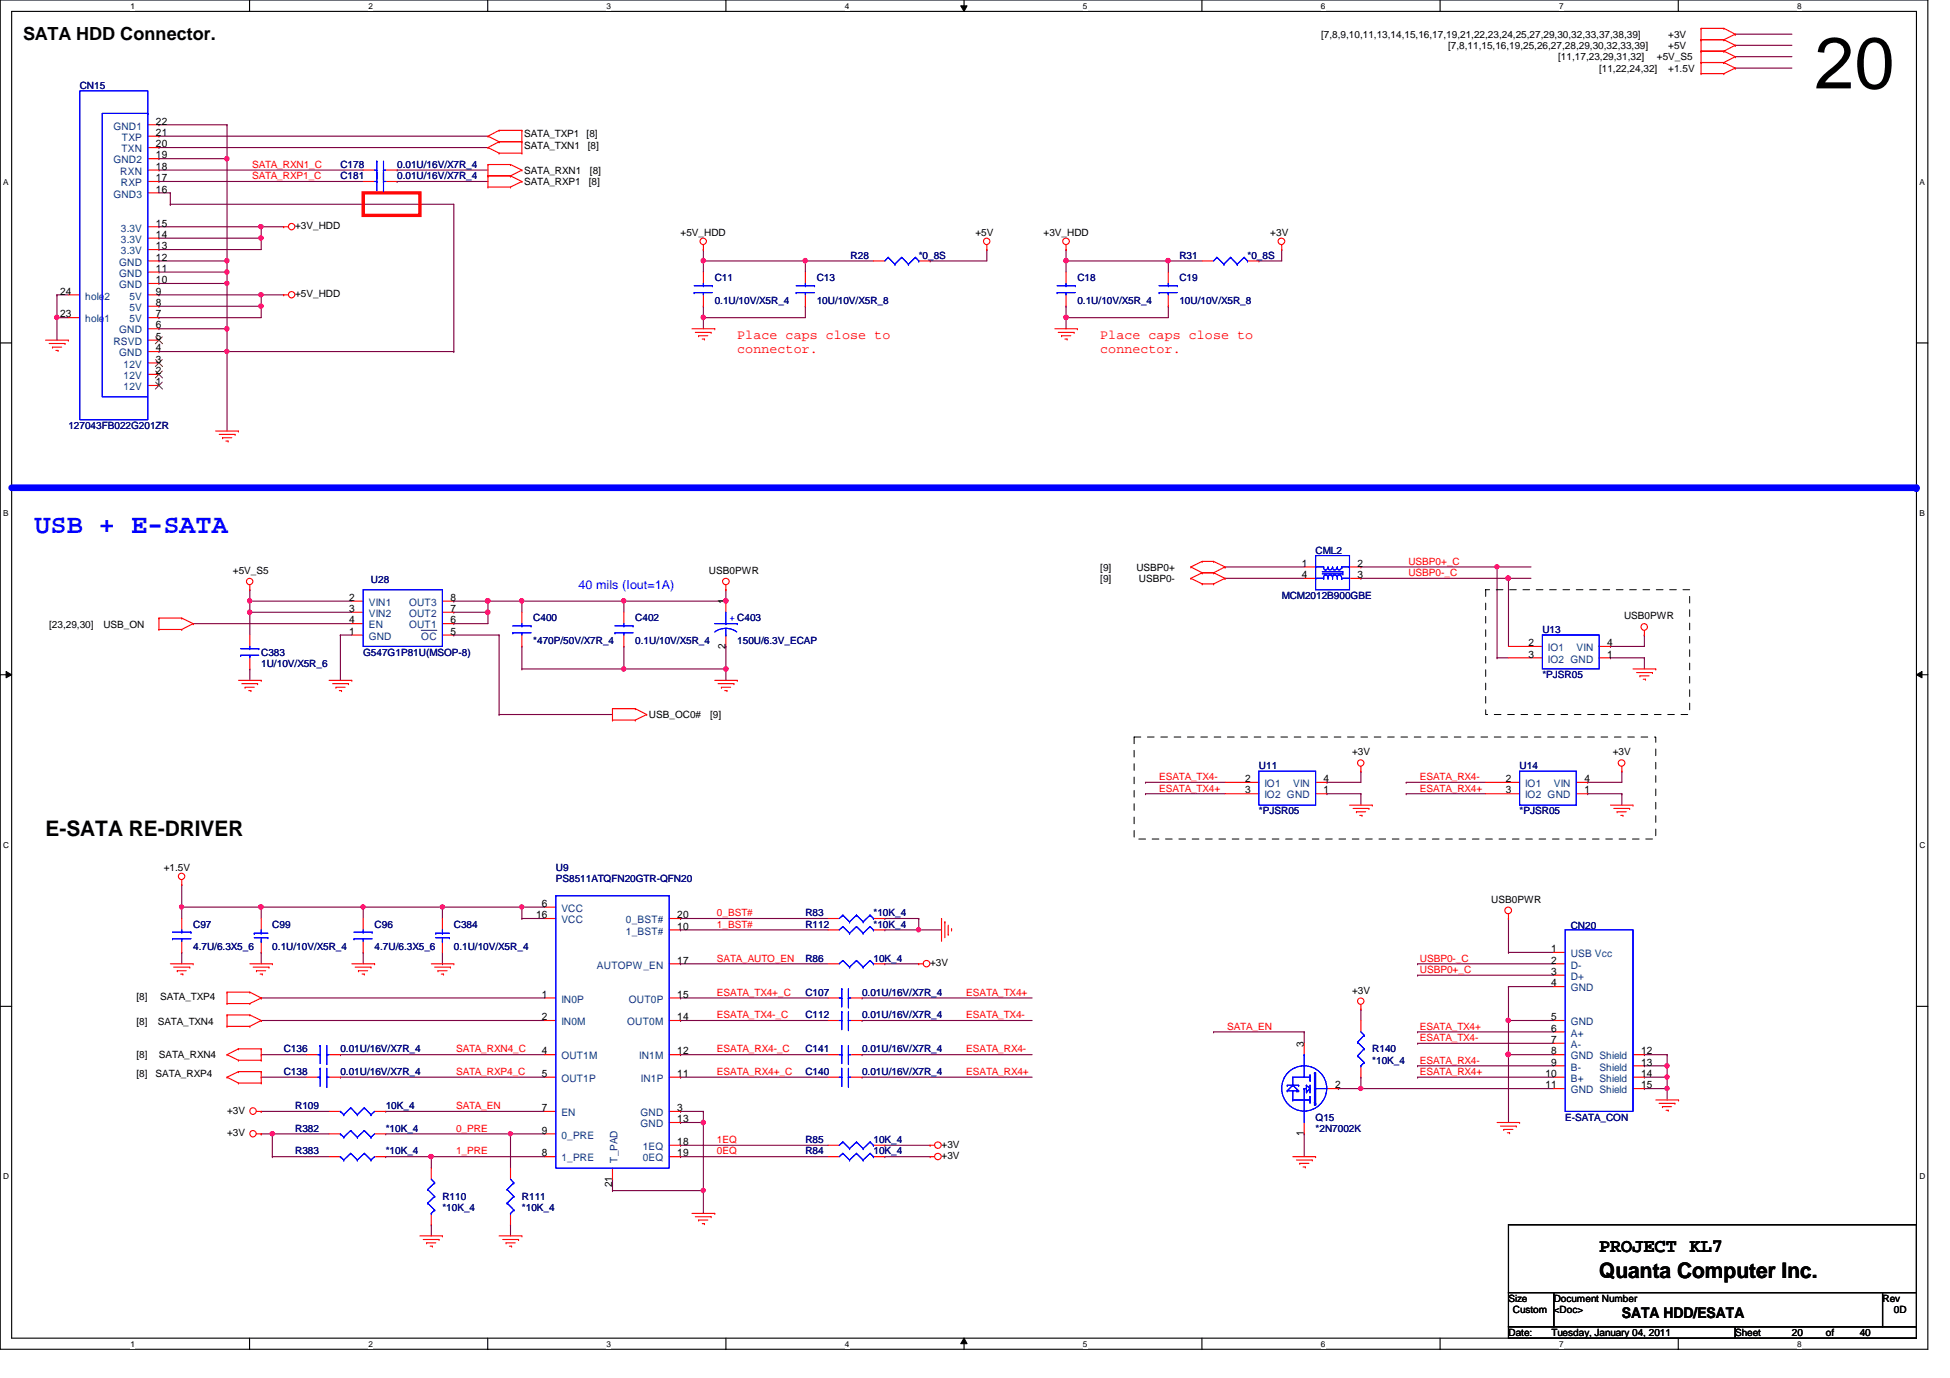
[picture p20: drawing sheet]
<svg xmlns="http://www.w3.org/2000/svg" width="297mm" height="210mm" viewBox="0 0 297 210" stroke-linecap="round" stroke-linejoin="round" font-family="sans-serif">
<defs><g id="words">
<text font-size="11" x="276.4" y="13.5">20</text>
<text font-size="4.1" fill="#00f" x="5.2" y="81.2">USB + E-SATA</text>
<g font-size="3.3">
<text x="6.9" y="127.4">E-SATA RE-DRIVER</text>
<text x="243.6" y="194.7">Quanta Computer Inc.</text>
</g>
<text font-size="2.9" x="243.6" y="190.7">PROJECT KL7</text>
<text font-size="2.8" x="3.5" y="6.1">SATA HDD Connector.</text>
<text font-size="2.2" x="247.1" y="200.7">SATA HDD/ESATA</text>
<g font-size="2" fill="#f00">
<text x="112.3" y="51.6">Place caps close to</text>
<text x="112.3" y="53.8">connector.</text>
<text x="167.6" y="51.6">Place caps close to</text>
<text x="167.6" y="53.8">connector.</text>
</g>
<text font-size="1.9" fill="#00f" x="88.1" y="89.8">40 mils (Iout=1A)</text>
<g font-size="1.6" fill="#004080">
<text x="17.3" y="19.7">GND1</text>
<text x="18.5" y="23.2">TXN</text>
<text x="18.6" y="21.5">TXP</text>
<text x="17.3" y="24.9">GND2</text>
<text x="18.3" y="26.6">RXN</text>
<text x="18.4" y="28.4">RXP</text>
<text x="17.3" y="30.1">GND3</text>
<text x="18.4" y="35.3">3.3V</text>
<text x="18.2" y="40.5">GND</text>
<text x="18.4" y="38.7">3.3V</text>
<text x="18.4" y="37">3.3V</text>
<text x="13" y="45.6">hole2</text>
<text x="18.2" y="42.2">GND</text>
<text x="18.2" y="43.9">GND</text>
<text x="19.7" y="45.6">5V</text>
<text x="19.7" y="47.4">5V</text>
<text x="13" y="49.1">hole1</text>
<text x="17.3" y="52.5">RSVD</text>
<text x="18.2" y="50.8">GND</text>
<text x="19.7" y="49.1">5V</text>
<text x="18.2" y="54.3">GND</text>
<text x="18.8" y="59.4">12V</text>
<text x="18.8" y="56">12V</text>
<text x="18.8" y="57.7">12V</text>
<text x="56.2" y="95.7">EN</text>
<text x="56.2" y="92.3">VIN1</text>
<text x="56.2" y="94">VIN2</text>
<text x="62.3" y="95.7">OUT1</text>
<text x="62.3" y="92.3">OUT3</text>
<text x="62.3" y="94">OUT2</text>
<text x="56.2" y="97.5">GND</text>
<text x="64.2" y="97.5">OC</text>
<text x="235.8" y="99.2">IO1</text>
<text x="235.8" y="100.9">IO2 GND</text>
<text x="240.2" y="99.2">VIN</text>
<text x="192.6" y="119.9">IO1</text>
<text x="197" y="119.9">VIN</text>
<text x="232.3" y="119.9">IO1</text>
<text x="236.7" y="119.9">VIN</text>
<text x="192.6" y="121.6">IO2 GND</text>
<text x="232.3" y="121.6">IO2 GND</text>
<text x="85.5" y="138.9">VCC</text>
<text x="85.5" y="140.6">VCC</text>
<text x="95.3" y="142.4">1_BST#</text>
<text x="95.3" y="140.6">0_BST#</text>
<text x="90.9" y="147.5">AUTOPW_EN</text>
<text x="239.3" y="149.3">D+</text>
<text x="239.3" y="145.8">USB Vcc</text>
<text x="239.3" y="147.5">D-</text>
<text x="85.5" y="152.7">IN0P</text>
<text x="95.8" y="152.7">OUT0P</text>
<text x="239.3" y="151">GND</text>
<text x="85.5" y="156.2">IN0M</text>
<text x="85.5" y="161.4">OUT1M</text>
<text x="95.5" y="156.2">OUT0M</text>
<text x="97.4" y="161.4">IN1M</text>
<text x="239.3" y="159.6">A-</text>
<text x="239.3" y="156.2">GND</text>
<text x="239.3" y="161.4">GND Shield</text>
<text x="239.3" y="157.9">A+</text>
<text x="85.5" y="164.8">OUT1P</text>
<text x="97.6" y="164.8">IN1P</text>
<text x="239.3" y="166.5">GND Shield</text>
<text x="239.3" y="163.1">B-</text>
<text x="239.3" y="164.8">B+</text>
<text x="243.6" y="163.1">Shield</text>
<text x="243.6" y="164.8">Shield</text>
<text x="85.5" y="173.4">0_PRE</text>
<text x="85.5" y="170">EN</text>
<text x="97.6" y="170">GND</text>
<text x="97.6" y="171.7">GND</text>
<text x="85.5" y="176.9">1_PRE</text>
<text x="94.1" y="177.1" transform="rotate(-90 94.1 177.1)">T_PAD</text>
<text x="97.9" y="175.2">1EQ</text>
<text x="97.9" y="176.9">0EQ</text>
</g>
<g font-size="1.6">
<text x="23.7" y="20.7">21</text>
<text x="23.7" y="22.4">20</text>
<text x="23.7" y="19">22</text>
<text x="23.7" y="27.6">17</text>
<text x="23.7" y="24.1">19</text>
<text x="23.7" y="29.3">16</text>
<text x="23.7" y="25.9">18</text>
<text x="23.7" y="34.5">15</text>
<text x="23.7" y="41.4">11</text>
<text x="23.7" y="38">13</text>
<text x="23.7" y="39.7">12</text>
<text x="23.7" y="36.2">14</text>
<text x="9.1" y="44.9">24</text>
<text x="23.7" y="44.9">9</text>
<text x="23.7" y="46.6">8</text>
<text x="23.7" y="43.1">10</text>
<text x="9.1" y="48.3">23</text>
<text x="23.7" y="51.8">5</text>
<text x="23.7" y="48.3">7</text>
<text x="23.7" y="53.5">4</text>
<text x="23.7" y="50">6</text>
<text x="23.7" y="58.7">1</text>
<text x="23.7" y="55.2">3</text>
<text x="23.7" y="57">2</text>
<text x="198.3" y="86.3">1</text>
<text x="198.3" y="88.1">4</text>
<text x="206.8" y="88.1">3</text>
<text x="206.8" y="86.3">2</text>
<text x="53.2" y="95">4</text>
<text x="53.2" y="91.5">2</text>
<text x="53.2" y="93.2">3</text>
<text x="68.6" y="95">6</text>
<text x="68.6" y="91.5">8</text>
<text x="68.6" y="93.2">7</text>
<text x="110.5" y="92" transform="rotate(-90 110.5 92)">1</text>
<text x="53.2" y="96.7">1</text>
<text x="68.6" y="96.7">5</text>
<text x="110.5" y="98.8" transform="rotate(-90 110.5 98.8)">2</text>
<text x="232.8" y="98.4">2</text>
<text x="232.8" y="100.2">3</text>
<text x="244.8" y="98.4">4</text>
<text x="244.8" y="100.2">1</text>
<text x="189.7" y="119.1">2</text>
<text x="201.6" y="119.1">4</text>
<text x="229.4" y="119.1">2</text>
<text x="241.3" y="119.1">4</text>
<text x="189.7" y="120.9">3</text>
<text x="201.6" y="120.9">1</text>
<text x="229.4" y="120.9">3</text>
<text x="241.3" y="120.9">1</text>
<text x="81.7" y="139.9">16</text>
<text x="82.5" y="138.1">6</text>
<text x="103.2" y="141.6">10</text>
<text x="103.2" y="139.9">20</text>
<text x="103.2" y="146.8">17</text>
<text x="236.3" y="148.5">3</text>
<text x="236.3" y="145">1</text>
<text x="236.3" y="146.8">2</text>
<text x="82.5" y="155.4">2</text>
<text x="82.5" y="152">1</text>
<text x="103.2" y="155.4">14</text>
<text x="103.2" y="152">15</text>
<text x="236.3" y="155.4">5</text>
<text x="236.3" y="150.2">4</text>
<text x="82.5" y="160.6">4</text>
<text x="103.2" y="160.6">12</text>
<text x="198.6" y="159.4" transform="rotate(-90 198.6 159.4)">3</text>
<text x="236.3" y="158.9">7</text>
<text x="236.3" y="160.6">8</text>
<text x="236.3" y="157.1">6</text>
<text x="250" y="160.6">12</text>
<text x="82.5" y="164">5</text>
<text x="103.2" y="164">11</text>
<text x="203.4" y="165.8">2</text>
<text x="235.4" y="165.8">11</text>
<text x="235.4" y="164">10</text>
<text x="236.3" y="162.3">9</text>
<text x="250" y="162.3">13</text>
<text x="250" y="164">14</text>
<text x="250" y="165.8">15</text>
<text x="82.5" y="172.7">9</text>
<text x="82.5" y="169.2">7</text>
<text x="103.2" y="169.2">3</text>
<text x="103.2" y="170.9">13</text>
<text x="198.6" y="173.1" transform="rotate(-90 198.6 173.1)">1</text>
<text x="82.5" y="176.1">8</text>
<text x="103.2" y="174.4">18</text>
<text x="103.2" y="176.1">19</text>
<text x="93.3" y="180.8" transform="rotate(-90 93.3 180.8)">21</text>
</g>
<g font-size="1.5">
<text x="201.2" y="5.7">[7,8,9,10,11,13,14,15,16,17,19,21,22,23,24,25,27,29,30,32,33,37,38,39]</text>
<text x="254.1" y="5.7">+3V</text>
<text x="220.6" y="7.5">[7,8,11,15,16,19,25,26,27,28,29,30,32,33,39]</text>
<text x="237.4" y="9.2">[11,17,23,29,31,32]</text>
<text x="243.6" y="10.9">[11,22,24,32]</text>
<text x="252.4" y="9.2">+5V_S5</text>
<text x="254.1" y="7.5">+5V</text>
<text x="254.1" y="10.9">+1.5V</text>
<text x="79.8" y="22.6">SATA_TXN1</text>
<text x="79.8" y="20.9">SATA_TXP1</text>
<text x="89.4" y="20.9">[8]</text>
<text x="89.5" y="22.6">[8]</text>
<text x="79.8" y="26.5">SATA_RXN1</text>
<text x="79.8" y="28.2">SATA_RXP1</text>
<text x="89.7" y="28.2">[8]</text>
<text x="89.9" y="26.5">[8]</text>
<text x="45" y="34.9">+3V_HDD</text>
<text x="103.7" y="35.9">+5V_HDD</text>
<text x="148.6" y="35.9">+5V</text>
<text x="159" y="35.9">+3V_HDD</text>
<text x="193.5" y="35.9">+3V</text>
<text x="45" y="45.3">+5V_HDD</text>
<text x="35.5" y="87.4">+5V_S5</text>
<text x="108" y="87.4">USB0PWR</text>
<text x="167.6" y="86.9">[9]</text>
<text x="167.6" y="88.6">[9]</text>
<text x="173.1" y="86.9">USBP0+</text>
<text x="173.5" y="88.6">USBP0-</text>
<text x="7.5" y="95.7">[23,29,30]</text>
<text x="15.7" y="95.7">USB_ON</text>
<text x="247.4" y="94.3">USB0PWR</text>
<text x="98.8" y="109.3">USB_OC0#</text>
<text x="108.2" y="109.3">[9]</text>
<text x="205.9" y="115.1">+3V</text>
<text x="245.7" y="115.1">+3V</text>
<text x="24.9" y="132.7">+1.5V</text>
<text x="227.2" y="137.5">USB0PWR</text>
<text x="141.7" y="147.2">+3V</text>
<text x="20.8" y="152.4">[8]</text>
<text x="24.4" y="152.4">SATA_TXP4</text>
<text x="205.9" y="151.3">+3V</text>
<text x="20.8" y="156.2">[8]</text>
<text x="20.8" y="161.2">[8]</text>
<text x="24" y="156.2">SATA_TXN4</text>
<text x="24.2" y="161.2">SATA_RXN4</text>
<text x="20.8" y="164.1">[8]</text>
<text x="23.7" y="164.1">SATA_RXP4</text>
<text x="34.6" y="173.1">+3V</text>
<text x="34.6" y="169.6">+3V</text>
<text x="143.4" y="176.5">+3V</text>
<text x="143.4" y="174.8">+3V</text>
<text x="229.8" y="198.3">Size</text>
<text x="229.8" y="203.5">Date:</text>
<text x="230.5" y="200">Custom</text>
<text x="236.3" y="203.5">Tuesday, January 04, 2011</text>
<text x="236.7" y="200">&lt;Doc&gt;</text>
<text x="236.7" y="198.3">Document Number</text>
<text x="264.3" y="203.5">Sheet</text>
<text x="273" y="203.5">20</text>
<text x="278.1" y="203.5">of</text>
<text x="283.3" y="203.5">40</text>
<text x="286.8" y="198.3">Rev</text>
<text x="288.5" y="200">0D</text>
</g>
<g font-size="1.5" fill="#000080">
<text x="12.1" y="13.5">CN15</text>
<text x="51.9" y="27.3">C181</text>
<text x="51.9" y="25.6">C178</text>
<text x="60.5" y="27.3">0.01U/16V/X7R_4</text>
<text x="60.5" y="25.6">0.01U/16V/X7R_4</text>
<text x="129.6" y="39.4">R28</text>
<text x="140" y="39.4">*0_8S</text>
<text x="179.7" y="39.4">R31</text>
<text x="190" y="39.4">*0_8S</text>
<text x="108.9" y="42.8">C11</text>
<text x="108.9" y="46.3">0.1U/10V/X5R_4</text>
<text x="124.4" y="42.8">C13</text>
<text x="124.4" y="46.3">10U/10V/X5R_8</text>
<text x="164.1" y="42.8">C18</text>
<text x="164.1" y="46.3">0.1U/10V/X5R_4</text>
<text x="179.7" y="42.8">C19</text>
<text x="179.7" y="46.3">10U/10V/X5R_8</text>
<text x="10.4" y="65.3">127043FB022G201ZR</text>
<text x="56.5" y="88.8">U28</text>
<text x="200.4" y="84.3">CML2</text>
<text x="81.2" y="94.7">C400</text>
<text x="96.8" y="94.7">C402</text>
<text x="195.2" y="91.2">MCM2012B900GBE</text>
<text x="39.8" y="99.9">C383</text>
<text x="39.8" y="101.6">1U/10V/X5R_6</text>
<text x="55.3" y="99.9">G547G1P81U(MSOP-8)</text>
<text x="81.2" y="98.1">*470P/50V/X7R_4</text>
<text x="96.8" y="98.1">0.1U/10V/X5R_4</text>
<text x="112.3" y="98.1">150U/6.3V_ECAP</text>
<text x="234.9" y="96.4">U13</text>
<text x="234.9" y="103.3">*PJSR05</text>
<text x="191.8" y="117.1">U11</text>
<text x="231.5" y="117.1">U14</text>
<text x="191.8" y="124">*PJSR05</text>
<text x="231.5" y="124">*PJSR05</text>
<text x="84.7" y="132.7">U9</text>
<text x="84.7" y="134.4">PS8511ATQFN20GTR-QFN20</text>
<text x="29.4" y="141.3">C97</text>
<text x="41.5" y="141.3">C99</text>
<text x="57.1" y="141.3">C96</text>
<text x="69.1" y="141.3">C384</text>
<text x="122.7" y="139.6">R83</text>
<text x="122.7" y="141.3">R112</text>
<text x="133.1" y="141.3">*10K_4</text>
<text x="133.1" y="139.6">*10K_4</text>
<text x="239.3" y="141.5">CN20</text>
<text x="29.4" y="144.8">4.7U/6.3X5_6</text>
<text x="41.5" y="144.8">0.1U/10V/X5R_4</text>
<text x="57.1" y="144.8">4.7U/6.3X5_6</text>
<text x="69.1" y="144.8">0.1U/10V/X5R_4</text>
<text x="122.7" y="146.5">R86</text>
<text x="133.1" y="146.5">10K_4</text>
<text x="122.7" y="155.1">C112</text>
<text x="122.7" y="151.7">C107</text>
<text x="131.3" y="155.1">0.01U/16V/X7R_4</text>
<text x="131.3" y="151.7">0.01U/16V/X7R_4</text>
<text x="43.2" y="160.3">C136</text>
<text x="51.9" y="160.3">0.01U/16V/X7R_4</text>
<text x="122.7" y="160.3">C141</text>
<text x="131.3" y="160.3">0.01U/16V/X7R_4</text>
<text x="209" y="160.3">R140</text>
<text x="43.2" y="163.7">C138</text>
<text x="51.9" y="163.7">0.01U/16V/X7R_4</text>
<text x="122.7" y="163.7">C140</text>
<text x="131.3" y="163.7">0.01U/16V/X7R_4</text>
<text x="209" y="162.1">*10K_4</text>
<text x="45" y="172.4">R382</text>
<text x="45" y="169">R109</text>
<text x="58.8" y="172.4">*10K_4</text>
<text x="58.8" y="169">10K_4</text>
<text x="200.4" y="170.7">Q15</text>
<text x="200.4" y="172.4">*2N7002K</text>
<text x="238.4" y="170.7">E-SATA_CON</text>
<text x="45" y="175.9">R383</text>
<text x="58.8" y="175.9">*10K_4</text>
<text x="122.7" y="175.9">R84</text>
<text x="122.7" y="174.1">R85</text>
<text x="133.1" y="175.9">10K_4</text>
<text x="133.1" y="174.1">10K_4</text>
<text x="67.4" y="182.8">R110</text>
<text x="67.4" y="184.5">*10K_4</text>
<text x="79.5" y="182.8">R111</text>
<text x="79.5" y="184.5">*10K_4</text>
</g>
<g font-size="1.5" fill="#f00">
<text x="38.4" y="27.3">SATA_RXP1_C</text>
<text x="38.4" y="25.6">SATA_RXN1_C</text>
<text x="214.5" y="87.8">USBP0-_C</text>
<text x="214.5" y="86">USBP0+_C</text>
<text x="176.6" y="118.8">ESATA_TX4-</text>
<text x="216.3" y="118.8">ESATA_RX4-</text>
<text x="176.6" y="120.6">ESATA_TX4+</text>
<text x="216.3" y="120.6">ESATA_RX4+</text>
<text x="109.2" y="141.3">1_BST#</text>
<text x="109.2" y="139.6">0_BST#</text>
<text x="109.2" y="146.5">SATA_AUTO_EN</text>
<text x="216.3" y="146.5">USBP0-_C</text>
<text x="216.3" y="148.2">USBP0+_C</text>
<text x="109.2" y="151.7">ESATA_TX4+_C</text>
<text x="109.2" y="155.1">ESATA_TX4-_C</text>
<text x="147.2" y="151.7">ESATA_TX4+</text>
<text x="147.2" y="155.1">ESATA_TX4-</text>
<text x="69.5" y="160.3">SATA_RXN4_C</text>
<text x="109.2" y="160.3">ESATA_RX4-_C</text>
<text x="147.2" y="160.3">ESATA_RX4-</text>
<text x="186.9" y="156.8">SATA_EN</text>
<text x="216.3" y="158.6">ESATA_TX4-</text>
<text x="216.3" y="156.8">ESATA_TX4+</text>
<text x="69.5" y="163.7">SATA_RXP4_C</text>
<text x="109.2" y="163.7">ESATA_RX4+_C</text>
<text x="147.2" y="163.7">ESATA_RX4+</text>
<text x="216.3" y="162">ESATA_RX4-</text>
<text x="216.3" y="163.7">ESATA_RX4+</text>
<text x="69.5" y="172.4">0_PRE</text>
<text x="69.5" y="169">SATA_EN</text>
<text x="69.5" y="175.9">1_PRE</text>
<text x="109.2" y="175.9">0EQ</text>
<text x="109.2" y="174.1">1EQ</text>
</g>
<text font-size="1.5" fill="#00f" x="111.1" y="94.7">+ C403</text>
<g font-size="1.3">
<text x="19.9" y="1.4">1</text>
<text x="56.1" y="1.4">2</text>
<text x="92.4" y="1.4">3</text>
<text x="128.7" y="1.4">4</text>
<text x="165" y="1.4">5</text>
<text x="201.2" y="1.4">6</text>
<text x="237.5" y="1.4">7</text>
<text x="273.8" y="1.4">8</text>
<text x=".5" y="28.1">A</text>
<text x="292.4" y="28.1">A</text>
<text x=".5" y="78.6">B</text>
<text x="292.4" y="78.6">B</text>
<text x=".5" y="129.2">C</text>
<text x="292.4" y="129.2">C</text>
<text x=".5" y="179.7">D</text>
<text x="292.4" y="179.7">D</text>
<text x="19.9" y="205.2">1</text>
<text x="56.1" y="205.2">2</text>
<text x="92.4" y="205.2">3</text>
<text x="128.7" y="205.2">4</text>
<text x="165" y="205.2">5</text>
<text x="201.2" y="205.2">6</text>
<text x="237.5" y="205.2">7</text>
<text x="273.8" y="205.2">8</text>
</g>
</g></defs>
<path d="M0 0h293.7v205.5h-293.7zM1.8 1.7h290.1v202.1h-290.1z" fill="none" stroke="#000" stroke-width=".17"/>
<g fill="#fff">
<path d="M19.9 .2h.7v1.4h-.7z"/>
<path d="M19.9 204h.7v1.4h-.7z"/>
</g>
<path d="M38 0v1.7M38 203.8v1.8" fill="none" stroke="#000" stroke-width=".17"/>
<g fill="#fff">
<path d="M56.1 .2h.7v1.4h-.7z"/>
<path d="M56.1 204h.7v1.4h-.7z"/>
</g>
<path d="M74.3 0v1.7M74.3 203.8v1.8" fill="none" stroke="#000" stroke-width=".17"/>
<g fill="#fff">
<path d="M92.4 .2h.7v1.4h-.7z"/>
<path d="M92.4 204h.7v1.4h-.7z"/>
</g>
<path d="M110.6 0v1.7M110.6 203.8v1.8" fill="none" stroke="#000" stroke-width=".17"/>
<g fill="#fff">
<path d="M128.7 .2h.7v1.4h-.7z"/>
<path d="M128.7 204h.7v1.4h-.7z"/>
</g>
<path d="M146.9 0v1.7M146.9 203.8v1.8" fill="none" stroke="#000" stroke-width=".17"/>
<path d="M146.3 .9h1l-.4 .8zM146.9 203.8l.4 .9h-1z" fill="#000"/>
<path d="M146.3 .9h1l-.4 .8zM146.9 203.8l.4 .9h-1z" fill="none" stroke="#000" stroke-width=".15"/>
<g fill="#fff">
<path d="M165 .2h.6v1.4h-.6z"/>
<path d="M165 204h.6v1.4h-.6z"/>
</g>
<path d="M183.1 0v1.7M183.1 203.8v1.8" fill="none" stroke="#000" stroke-width=".17"/>
<g fill="#fff">
<path d="M201.2 .2h.7v1.4h-.7z"/>
<path d="M201.2 204h.7v1.4h-.7z"/>
</g>
<path d="M219.4 0v1.7M219.4 203.8v1.8" fill="none" stroke="#000" stroke-width=".17"/>
<g fill="#fff">
<path d="M237.5 .2h.7v1.4h-.7z"/>
<path d="M237.5 204h.7v1.4h-.7z"/>
</g>
<path d="M255.6 0v1.7M255.6 203.8v1.8" fill="none" stroke="#000" stroke-width=".17"/>
<g fill="#fff">
<path d="M273.8 .2h.6v1.4h-.6z"/>
<path d="M273.8 204h.6v1.4h-.6z"/>
<path d="M.5 27h.8v1.4h-.8z"/>
<path d="M292.4 27h.8v1.4h-.8z"/>
<path d="M.5 77.5h.8v1.4h-.8z"/>
<path d="M292.4 77.5h.8v1.4h-.8z"/>
</g>
<path d="M0 52.2h1.8M291.9 52.2h1.8" fill="none" stroke="#000" stroke-width=".17"/>
<g fill="#fff">
<path d="M.5 128h.9v1.4h-.9z"/>
<path d="M292.4 128h.9v1.4h-.9z"/>
</g>
<path d="M0 102.8h1.8M291.9 102.8h1.8" fill="none" stroke="#000" stroke-width=".17"/>
<path d="M.9 102.3l.9 .5-.9 .5zM291.9 102.8l.9-.5v1z" fill="#000"/>
<path d="M.9 102.3l.9 .5-.9 .5zM291.9 102.8l.9-.5v1z" fill="none" stroke="#000" stroke-width=".15"/>
<g fill="#fff">
<path d="M.5 178.5h.9v1.4h-.9z"/>
<path d="M292.4 178.5h.9v1.4h-.9z"/>
</g>
<path d="M0 153.3h1.8M291.9 153.3h1.8" fill="none" stroke="#000" stroke-width=".17"/>
<path d="M254 165.8h.1M254 165.8v1.8" fill="none" stroke="#800040" stroke-width=".17"/>
<circle cx="253.9" cy="165.8" r=".32" fill="#f0f"/>
<circle cx="253.9" cy="165.8" r=".32" fill="none" stroke="#f0f" stroke-width=".17"/>
<path d="M229.8 150.3h.1M229.8 150.3h6.9M250.5 160.7h.1M250.5 162.3h.1M250.5 160.7h3.5M250.5 162.3h3.5M254 162.3h.1M254 162.3v1.8" fill="none" stroke="#800040" stroke-width=".17"/>
<circle cx="253.9" cy="162.3" r=".33" fill="#f0f"/>
<circle cx="253.9" cy="162.3" r=".33" fill="none" stroke="#f0f" stroke-width=".17"/>
<path d="M229.8 150.3h.1M229.8 155.4h.1M229.8 150.3v10.4M250.5 164.1h.1M250.5 164.1h3.5" fill="none" stroke="#800040" stroke-width=".17"/>
<circle cx="229.7" cy="160.6" r=".34" fill="#f0f"/>
<circle cx="229.7" cy="160.6" r=".34" fill="none" stroke="#f0f" stroke-width=".17"/>
<circle cx="229.7" cy="155.4" r=".33" fill="#f0f"/>
<circle cx="229.7" cy="155.4" r=".33" fill="none" stroke="#f0f" stroke-width=".17"/>
<g fill="none" stroke="#800040" stroke-width=".17">
<path d="M215.9 146.8h.1M215.9 148.5h.1M215.9 158.9h.1M215.9 157.2h.1M215.9 146.8h20.8M215.9 148.5h20.8M215.9 158.9h20.8M215.9 157.2h20.8M229.8 155.4h.1M229.8 155.4h6.9M215.9 162.3h.1M215.9 164.1h.1"/>
<path d="M215.9 162.3h20.8M215.9 164.1h20.8M229.8 160.7h.1M229.8 160.7h6.9M250.5 165.8h.1M254 164.1h.1M254 164.1v1.7h-3.5"/>
</g>
<circle cx="253.9" cy="164.1" r=".32" fill="#f0f"/>
<circle cx="253.9" cy="164.1" r=".32" fill="none" stroke="#f0f" stroke-width=".17"/>
<path d="M229.8 160.7h.1M229.8 160.7v10.3" fill="none" stroke="#800040" stroke-width=".17"/>
<circle cx="229.7" cy="160.6" r=".34" fill="#f0f"/>
<circle cx="229.7" cy="160.6" r=".34" fill="none" stroke="#f0f" stroke-width=".17"/>
<path d="M228 86.4h.1M228 86.4h5.2M229.8 88.1h.1M229.8 88.1h3.4M254 160.7h.1M254 160.7v1.6" fill="none" stroke="#800040" stroke-width=".17"/>
<circle cx="229.7" cy="88.1" r=".33" fill="#f0f"/>
<circle cx="229.7" cy="88.1" r=".33" fill="none" stroke="#f0f" stroke-width=".17"/>
<path d="M74.3 93.3h.1M74.3 93.3v1.7M207.3 88.1h.1M207.3 88.1h22.5" fill="none" stroke="#800040" stroke-width=".17"/>
<circle cx="74.3" cy="93.3" r=".34" fill="#f0f"/>
<circle cx="74.3" cy="93.3" r=".34" fill="none" stroke="#f0f" stroke-width=".17"/>
<path d="M38.1 93.3h.1M38.1 93.3v3.4M51.9 96.7h.1M51.9 96.7v6.9M74.3 91.6h.1M74.3 91.6h5.2" fill="none" stroke="#800040" stroke-width=".17"/>
<circle cx="74.3" cy="91.5" r=".34" fill="#f0f"/>
<circle cx="74.3" cy="91.5" r=".34" fill="none" stroke="#f0f" stroke-width=".17"/>
<g fill="none" stroke="#800040" stroke-width=".17">
<path d="M38.1 91.6h.1M38.1 89.8h.1M38.1 93.3h.1M38.1 93.3h15.5M38.1 91.6h15.5M38.1 89.8v1.8M51.9 96.7h.1M51.9 96.7h1.7M69.1 93.3h.1M69.1 95h.1M69.1 93.3h5.2M69.1 95h5.2"/>
<path d="M38.1 101.9h.1M38.1 101.9v1.7"/>
</g>
<circle cx="38" cy="93.3" r=".33" fill="#f0f"/>
<circle cx="38" cy="93.3" r=".33" fill="none" stroke="#f0f" stroke-width=".17"/>
<g fill="none" stroke="#800040" stroke-width=".17">
<path d="M69.1 91.6h.1M69.1 96.7h.1M69.1 91.6h5.2M69.1 96.7h6.9M76 96.7h.1M76 96.7v12.1M79.5 91.6h.1M79.5 98.5h.1M79.5 91.6v1.7M79.5 98.5v3.4M79.5 91.6h15.5M95 91.6h.1"/>
<path d="M95 98.5h.1M95 98.5v3.4h-15.5M95 91.6v1.7M76 108.8h.1M76 108.8h17.3M79.5 101.9h.1"/>
</g>
<circle cx="79.5" cy="91.5" r=".33" fill="#f0f"/>
<circle cx="79.5" cy="91.5" r=".33" fill="none" stroke="#f0f" stroke-width=".17"/>
<path d="M29.4 95h.1M29.4 95h24.2M38.1 91.6h.1M38.1 91.6v1.7" fill="none" stroke="#800040" stroke-width=".17"/>
<circle cx="38" cy="91.5" r=".33" fill="#f0f"/>
<circle cx="38" cy="91.5" r=".33" fill="none" stroke="#f0f" stroke-width=".17"/>
<path d="M74.3 91.6h.1M74.3 91.6v1.7" fill="none" stroke="#800040" stroke-width=".17"/>
<circle cx="74.3" cy="91.5" r=".34" fill="#f0f"/>
<circle cx="74.3" cy="91.5" r=".34" fill="none" stroke="#f0f" stroke-width=".17"/>
<path d="M55.3 138.2h.1M55.3 138.2h12.1" fill="none" stroke="#800040" stroke-width=".17"/>
<circle cx="55.3" cy="138.1" r=".32" fill="#f0f"/>
<circle cx="55.3" cy="138.1" r=".32" fill="none" stroke="#f0f" stroke-width=".17"/>
<path d="M107.1 171h.1M107.1 171v10.4" fill="none" stroke="#800040" stroke-width=".17"/>
<circle cx="107.1" cy="171" r=".33" fill="#f0f"/>
<circle cx="107.1" cy="171" r=".33" fill="none" stroke="#f0f" stroke-width=".17"/>
<path d="M67.4 138.2h.1M67.4 138.2h12.1" fill="none" stroke="#800040" stroke-width=".17"/>
<circle cx="67.4" cy="138.1" r=".33" fill="#f0f"/>
<circle cx="67.4" cy="138.1" r=".33" fill="none" stroke="#f0f" stroke-width=".17"/>
<path d="M39.8 138.2h.1M39.8 138.2v1.7M39.8 138.2h15.5M39.8 172.7h.1M39.8 172.7h1.7M58.8 172.7h.1M58.8 172.7h19" fill="none" stroke="#800040" stroke-width=".17"/>
<circle cx="39.8" cy="138.1" r=".33" fill="#f0f"/>
<circle cx="39.8" cy="138.1" r=".33" fill="none" stroke="#f0f" stroke-width=".17"/>
<path d="M27.7 138.2h.1M27.7 138.2v1.7M39.8 152h.1M39.8 155.4h.1M39.8 152h43.2M39.8 155.4h43.2M41.5 172.7h.1M41.5 172.7h8.6M77.8 172.7h.1M77.8 172.7v5.2" fill="none" stroke="#800040" stroke-width=".17"/>
<circle cx="41.5" cy="172.7" r=".33" fill="#f0f"/>
<circle cx="41.5" cy="172.7" r=".33" fill="none" stroke="#f0f" stroke-width=".17"/>
<path d="M77.8 172.7h.1M77.8 172.7h5.2" fill="none" stroke="#800040" stroke-width=".17"/>
<circle cx="77.7" cy="172.7" r=".32" fill="#f0f"/>
<circle cx="77.7" cy="172.7" r=".32" fill="none" stroke="#f0f" stroke-width=".17"/>
<path d="M55.3 138.2h.1M55.3 138.2v1.7M67.4 138.2h.1M67.4 138.2v1.7M39.8 169.3h.1M39.8 169.3h10.3M41.5 172.7h.1M41.5 176.2h.1M41.5 172.7v3.5M41.5 176.2h8.6M58.8 176.2h.1M58.8 176.2h6.9" fill="none" stroke="#800040" stroke-width=".17"/>
<circle cx="65.7" cy="176.2" r=".33" fill="#f0f"/>
<circle cx="65.7" cy="176.2" r=".33" fill="none" stroke="#f0f" stroke-width=".17"/>
<path d="M79.5 138.2h.1M79.5 138.2h3.5M65.7 176.2h.1M65.7 176.2v1.7M65.7 176.2h17.3" fill="none" stroke="#800040" stroke-width=".17"/>
<circle cx="79.5" cy="138.1" r=".32" fill="#f0f"/>
<circle cx="79.5" cy="138.1" r=".32" fill="none" stroke="#f0f" stroke-width=".17"/>
<path d="M27.7 138.2h.1M27.7 138.2h12.1M58.8 169.3h.1M58.8 169.3h24.2M103.7 169.3h.1M103.7 171h.1M103.7 169.3h3.4M107.1 169.3h.1M107.1 169.3v1.7h-3.4" fill="none" stroke="#800040" stroke-width=".17"/>
<circle cx="39.8" cy="138.1" r=".33" fill="#f0f"/>
<circle cx="39.8" cy="138.1" r=".33" fill="none" stroke="#f0f" stroke-width=".17"/>
<circle cx="27.7" cy="138.1" r=".32" fill="#f0f"/>
<circle cx="27.7" cy="138.1" r=".32" fill="none" stroke="#f0f" stroke-width=".17"/>
<path d="M79.5 139.9h.1M79.5 138.2h.1M79.5 139.9h3.5M79.5 138.2v1.7M107.1 181.4h.1M107.1 181.4v3.4" fill="none" stroke="#800040" stroke-width=".17"/>
<circle cx="107.1" cy="181.3" r=".32" fill="#f0f"/>
<circle cx="107.1" cy="181.3" r=".32" fill="none" stroke="#f0f" stroke-width=".17"/>
<g fill="none" stroke="#800040" stroke-width=".17">
<path d="M228 86.4h.1M228 86.4v13.8M228 100.2h.1M228 100.2h1.8M103.7 152h.1M103.7 155.4h.1M103.7 152h22.4M103.7 155.4h22.4M131.3 152h.1M131.3 155.4h.1M131.3 152h25.9M131.3 155.4h25.9"/>
<path d="M39.8 160.7h.1M39.8 164.1h.1M39.8 164.1h6.9M39.8 160.7h6.9M51.9 164.1h.1M51.9 160.7h.1M51.9 164.1h31.1M51.9 160.7h31.1M103.7 164.1h.1M103.7 160.7h.1M103.7 164.1h22.4M103.7 160.7h22.4"/>
<path d="M131.3 160.7h.1M131.3 164.1h.1M131.3 164.1h25.9M131.3 160.7h25.9"/>
</g>
<circle cx="228" cy="86.3" r=".32" fill="#f0f"/>
<circle cx="228" cy="86.3" r=".32" fill="none" stroke="#f0f" stroke-width=".17"/>
<path d="M229.8 88.1h.1M229.8 88.1v10.4M245.3 98.5h.1M250.5 96.7h.1M250.5 96.7v1.8h-5.2M245.3 100.2h.1M245.3 100.2h5.2M250.5 100.2h.1M250.5 100.2v1.7" fill="none" stroke="#800040" stroke-width=".17"/>
<circle cx="229.7" cy="88.1" r=".33" fill="#f0f"/>
<circle cx="229.7" cy="88.1" r=".33" fill="none" stroke="#f0f" stroke-width=".17"/>
<g fill="none" stroke="#800040" stroke-width=".17">
<path d="M95 101.9h.1M95 101.9h15.6M110.6 101.9h.1M110.6 101.9v1.7M229.8 139.9h.1M229.8 139.9v5.2M229.8 145.1h.1M229.8 145.1h6.9M93.3 179.6h.1M93.3 179.6v1.8M65.7 186.6h.1M65.7 186.6v1.7"/>
<path d="M77.8 186.6h.1M77.8 186.6v1.7M93.3 181.4h.1M93.3 181.4h13.8"/>
</g>
<circle cx="110.6" cy="101.9" r=".34" fill="#f0f"/>
<circle cx="110.6" cy="101.9" r=".34" fill="none" stroke="#f0f" stroke-width=".17"/>
<circle cx="95" cy="101.9" r=".33" fill="#f0f"/>
<circle cx="95" cy="101.9" r=".33" fill="none" stroke="#f0f" stroke-width=".17"/>
<g fill="none" stroke="#800040" stroke-width=".17">
<path d="M107.1 48.4h.1M107.1 48.4h15.6M110.6 98.5h.1M110.6 89.8h.1M110.6 89.8v1.8M110.6 98.5v3.4M174.5 119.2h.1M174.5 119.2h12.1M202.1 119.2h.1M207.3 117.5h.1M207.3 117.5v1.7h-5.2M214.2 119.2h.1"/>
<path d="M214.2 119.2h12.1M241.8 119.2h.1M247.1 117.5h.1M247.1 117.5v1.7h-5.3M174.5 120.9h.1M174.5 120.9h12.1M202.1 120.9h.1M202.1 120.9h5.2M207.3 120.9h.1M207.3 120.9v1.7M214.2 120.9h.1M214.2 120.9h12.1"/>
<path d="M241.8 120.9h.1M241.8 120.9h5.3M247.1 120.9h.1M247.1 120.9v1.7"/>
</g>
<circle cx="107.1" cy="48.3" r=".33" fill="#f0f"/>
<circle cx="107.1" cy="48.3" r=".33" fill="none" stroke="#f0f" stroke-width=".17"/>
<g fill="none" stroke="#800040" stroke-width=".17">
<path d="M107.1 39.8h.1M107.1 38h.1M107.1 38v3.4M122.7 39.8h.1M122.7 39.8v1.6M162.4 38h.1M162.4 38v1.8M195.2 38h.1M195.2 38v1.8M107.1 48.4h.1M107.1 46.7h.1M107.1 46.7v3.4"/>
<path d="M122.7 46.7h.1M122.7 46.7v1.7M162.4 48.4h.1M162.4 46.7h.1M162.4 46.7v3.4M162.4 48.4h15.6"/>
</g>
<circle cx="162.4" cy="48.3" r=".34" fill="#f0f"/>
<circle cx="162.4" cy="48.3" r=".34" fill="none" stroke="#f0f" stroke-width=".17"/>
<path d="M162.4 39.8h.1M162.4 39.8h15.6" fill="none" stroke="#800040" stroke-width=".17"/>
<circle cx="177.9" cy="39.7" r=".34" fill="#f0f"/>
<circle cx="177.9" cy="39.7" r=".34" fill="none" stroke="#f0f" stroke-width=".17"/>
<circle cx="162.4" cy="39.7" r=".34" fill="#f0f"/>
<circle cx="162.4" cy="39.7" r=".34" fill="none" stroke="#f0f" stroke-width=".17"/>
<path d="M107.1 39.8h.1M107.1 39.8h15.6M162.4 39.8h.1M162.4 39.8v1.6M178 39.8h.1M178 39.8v1.6M178 46.7h.1M178 46.7v1.7" fill="none" stroke="#800040" stroke-width=".17"/>
<circle cx="122.6" cy="39.7" r=".33" fill="#f0f"/>
<circle cx="122.6" cy="39.7" r=".33" fill="none" stroke="#f0f" stroke-width=".17"/>
<circle cx="107.1" cy="39.7" r=".33" fill="#f0f"/>
<circle cx="107.1" cy="39.7" r=".33" fill="none" stroke="#f0f" stroke-width=".17"/>
<path d="M24.2 19h.1M24.2 19h10.4M24.2 22.5h.1M24.2 20.7h.1M24.2 24.2h.1M24.2 22.5h50.1M24.2 20.7h50.1M24.2 24.2h10.4M34.6 24.2h.1M34.6 24.2v15.6" fill="none" stroke="#800040" stroke-width=".17"/>
<circle cx="34.5" cy="24.2" r=".33" fill="#f0f"/>
<circle cx="34.5" cy="24.2" r=".33" fill="none" stroke="#f0f" stroke-width=".17"/>
<path d="M24.2 39.8h.1M24.2 39.8h10.4M24.2 43.2h.1M24.2 43.2h10.4M34.6 41.4h.1M34.6 43.2h.1M34.6 41.4v8.7" fill="none" stroke="#800040" stroke-width=".17"/>
<circle cx="34.6" cy="43.2" r=".32" fill="#f0f"/>
<circle cx="34.6" cy="43.2" r=".32" fill="none" stroke="#f0f" stroke-width=".17"/>
<path d="M24.2 50.1h.1M24.2 50.1h10.4M34.6 53.6h.1M34.6 53.6v12.1" fill="none" stroke="#800040" stroke-width=".17"/>
<circle cx="34.6" cy="53.5" r=".32" fill="#f0f"/>
<circle cx="34.6" cy="53.5" r=".32" fill="none" stroke="#f0f" stroke-width=".17"/>
<path d="M24.2 53.6h.1M24.2 53.6h10.4M39.8 44.9h.1M39.8 44.9h3.4" fill="none" stroke="#800040" stroke-width=".17"/>
<circle cx="39.8" cy="44.9" r=".33" fill="#f0f"/>
<circle cx="39.8" cy="44.9" r=".33" fill="none" stroke="#f0f" stroke-width=".17"/>
<path d="M24.2 46.7h.1M24.2 48.4h.1M24.2 46.7h15.6M39.8 44.9h.1M39.8 46.7h.1M39.8 44.9v3.5h-15.6" fill="none" stroke="#800040" stroke-width=".17"/>
<circle cx="39.8" cy="46.6" r=".33" fill="#f0f"/>
<circle cx="39.8" cy="46.6" r=".33" fill="none" stroke="#f0f" stroke-width=".17"/>
<path d="M34.6 19h.1M34.6 19v5.2M24.2 27.6h.1M24.2 34.5h.1M24.2 36.3h.1M24.2 27.6h31.1M24.2 34.5h15.6M39.8 34.5h.1M39.8 34.5v1.8h-15.6" fill="none" stroke="#800040" stroke-width=".17"/>
<circle cx="39.8" cy="36.3" r=".33" fill="#f0f"/>
<circle cx="39.8" cy="36.3" r=".33" fill="none" stroke="#f0f" stroke-width=".17"/>
<circle cx="39.8" cy="34.5" r=".33" fill="#f0f"/>
<circle cx="39.8" cy="34.5" r=".33" fill="none" stroke="#f0f" stroke-width=".17"/>
<g fill="none" stroke="#800040" stroke-width=".17">
<path d="M24.2 38h.1M24.2 25.9h.1M24.2 25.9h31.1M39.8 34.5h.1M39.8 36.3h.1M39.8 34.5h3.4M39.8 36.3v1.7h-15.6M60.5 27.6h.1M60.5 25.9h.1M60.5 27.6h13.8M60.5 25.9h13.8M24.2 44.9h.1"/>
<path d="M24.2 44.9h15.6M34.6 50.1h.1M34.6 50.1v3.5"/>
</g>
<circle cx="34.5" cy="50.1" r=".33" fill="#f0f"/>
<circle cx="34.5" cy="50.1" r=".33" fill="none" stroke="#f0f" stroke-width=".17"/>
<path d="M24.2 41.4h.1M24.2 41.4h10.4" fill="none" stroke="#800040" stroke-width=".17"/>
<circle cx="34.5" cy="41.4" r=".33" fill="#f0f"/>
<circle cx="34.5" cy="41.4" r=".33" fill="none" stroke="#f0f" stroke-width=".17"/>
<path d="M34.6 39.8h.1M34.6 39.8v1.6M150.3 38h.1M150.3 38v1.8" fill="none" stroke="#800040" stroke-width=".17"/>
<circle cx="34.5" cy="39.7" r=".33" fill="#f0f"/>
<circle cx="34.5" cy="39.7" r=".33" fill="none" stroke="#f0f" stroke-width=".17"/>
<path d="M184.9 157.2h.1M184.9 157.2h13.8M198.7 157.2h.1M198.7 157.2v1.7M198.7 172.7h.1M198.7 172.7v3.5M203.9 165.8h.1M203.9 165.8h32.8M207.3 165.8h.1" fill="none" stroke="#800040" stroke-width=".17"/>
<circle cx="207.3" cy="165.8" r=".32" fill="#f0f"/>
<circle cx="207.3" cy="165.8" r=".32" fill="none" stroke="#f0f" stroke-width=".17"/>
<g fill="none" stroke="#800040" stroke-width=".17">
<path d="M122.7 39.8h.1M122.7 39.8h10.4M141.7 39.8h.1M141.7 39.8h8.6M178 39.8h.1M178 39.8h5.1M191.8 39.8h.1M191.8 39.8h3.4M8.7 48.4h.1M8.7 48.4v3.4M8.7 48.4h1.7M207.3 164.1h.1"/>
<path d="M207.3 164.1v1.7"/>
</g>
<circle cx="8.6" cy="48.3" r=".33" fill="#f0f"/>
<circle cx="8.6" cy="48.3" r=".33" fill="none" stroke="#f0f" stroke-width=".17"/>
<g fill="none" stroke="#800040" stroke-width=".17">
<path d="M24.2 29.4h1.7M25.9 29.4h.1M25.9 31.1h.1M25.9 29.4v1.7M25.9 31.1h43.2M8.7 44.9h.1M8.7 48.4h.1M8.7 44.9h1.7M8.7 44.9v3.5M186.6 86.4h.1M186.6 88.1h.1M186.6 86.4h12.1"/>
<path d="M186.6 88.1h12.1M207.3 86.4h.1M207.3 86.4h20.7M140 139.9h.1M140 139.9v1.7M103.7 141.6h.1M103.7 141.6h22.4M140 141.6h.1M140 141.6h3.4M103.7 176.2h.1M103.7 174.5h.1M103.7 176.2h22.4"/>
<path d="M103.7 174.5h22.4M134.8 176.2h.1M134.8 174.5h.1M134.8 176.2h6.9M134.8 174.5h6.9"/>
</g>
<circle cx="139.9" cy="141.6" r=".32" fill="#f0f"/>
<circle cx="139.9" cy="141.6" r=".32" fill="none" stroke="#f0f" stroke-width=".17"/>
<g fill="none" stroke="#800040" stroke-width=".17">
<path d="M69.1 31.1v22.5M34.6 53.6h.1M34.6 53.6h34.5M69.1 53.6h.1M95 91.6h.1M95 91.6h15.6M27.7 134.7h.1M27.7 134.7v3.5M103.7 139.9h.1M103.7 139.9h22.4M134.8 139.9h.1M134.8 139.9h5.2"/>
<path d="M27.7 145.1h.1M27.7 145.1v1.7M39.8 145.1h.1M39.8 145.1v1.7M55.3 145.1h.1M55.3 145.1v1.7M103.7 146.8h.1M103.7 146.8h22.4M134.8 146.8h.1M134.8 141.6h.1M134.8 146.8h5.2M134.8 141.6h5.2"/>
<path d="M207.3 153.7h.1M207.3 153.7v1.7"/>
</g>
<circle cx="110.6" cy="91.5" r=".34" fill="#f0f"/>
<circle cx="110.6" cy="91.5" r=".34" fill="none" stroke="#f0f" stroke-width=".17"/>
<circle cx="95" cy="91.5" r=".33" fill="#f0f"/>
<circle cx="95" cy="91.5" r=".33" fill="none" stroke="#f0f" stroke-width=".17"/>
<path d="M264.3 6.9h.1M264.3 5.2h.1M264.3 8.6h.1M264.3 10.4h.1M264.3 6.9h8.7M264.3 5.2h8.7M264.3 8.6h8.7M264.3 10.4h8.7M67.4 146.8h.1M67.4 145.1v1.7" fill="none" stroke="#800040" stroke-width=".17"/>
<g fill="none" stroke="#f00" stroke-width=".17">
<path d="M76 19.9h.1M76 19.9h3.5M76 19.9l-1.7 .8M79.5 19.9h.1M79.5 19.9v3.4M259.1 7.8h.1M259.1 6.1h.1M259.1 4.3h.1M259.1 9.5h.1M259.1 11.2h.1M259.1 6.1h3.5M259.1 7.8h3.5"/>
<path d="M259.1 4.3v6.9M259.1 4.3h3.5M259.1 9.5h3.5M259.1 11.2h3.5M262.6 6.1h.1M262.6 7.8h.1M262.6 4.3h.1M262.6 9.5h.1M262.6 11.2h.1M262.6 6.1l1.7 .8M262.6 4.3l1.7 .9M262.6 7.8l1.7 .8"/>
<path d="M262.6 9.5l1.7 .9M264.3 6.9h.1M264.3 5.2h.1M264.3 8.6h.1M264.3 10.4h.1M264.3 6.9l-1.7 .9M264.3 5.2l-1.7 .9M264.3 8.6l-1.7 .9M264.3 10.4l-1.7 .8M43.2 34.5h.1M43.2 34.5h.7M74.3 22.5h.1"/>
<path d="M74.3 20.7h.1M74.3 26.8h.1M74.3 25.1h.1M74.3 28.5h.1M74.3 22.5l1.7 .8M74.3 20.7l1.7 .9M74.3 25.1h3.5M74.3 26.8h3.5M74.3 25.1v3.4M74.3 28.5h3.5M76 23.3h.1M76 21.6h.1"/>
<path d="M76 23.3h3.5M76 21.6h3.5M76 21.6l-1.7 .9M77.8 25.1h.1M77.8 26.8h.1M77.8 28.5h.1M77.8 25.1l1.7 .8M77.8 26.8l1.7 .8M79.5 23.3h.1M79.5 21.6h.1M79.5 25.9h.1M79.5 27.6h.1"/>
<path d="M79.5 25.9l-1.7 .9M79.5 27.6l-1.7 .9M107.1 38h.1M107.1 37.3v.7M150.3 38h.1M150.3 37.3v.7M162.4 38h.1M162.4 37.3v.7M195.2 38h.1M195.2 37.3v.7M6.9 51.8h3.5M7.5 52.3h2.4"/>
<path d="M8 52.9h.1M8 52.9h1.4M8.5 53.4h.3M8.8 53.4h.1M9.9 52.3h.1M10.4 51.8h.1M43.2 44.9h.1M43.2 44.9h.7M105.4 50.1h3.5M105.9 50.6h2.4M106.4 51.1h.1M106.4 51.1h1.4"/>
<path d="M107 51.6h.3M107.3 51.6h.1M108.3 50.6h.1M108.9 50.1h.1M160.7 50.1h3.4M161.2 50.6h2.4M161.7 51.1h.1M161.7 51.1h1.4M162.2 51.6h.4M162.6 51.6h.1M163.6 50.6h.1M164.1 50.1h.1"/>
<path d="M32.8 65.7h3.5M33.4 66.2h2.4M33.9 66.7h.1M33.9 66.7h1.4M34.4 67.2h.4M34.8 67.2h.1M35.8 66.2h.1M36.3 65.7h.1M24.2 95.9h.1M24.2 94.1h.1M24.2 94.1h3.5M24.2 95.9h3.5"/>
<path d="M24.2 94.1v1.8M27.7 94.1h.1M27.7 95.9h.1M27.7 94.1l1.7 .9M29.4 95h.1M29.4 95l-1.7 .9M38.1 89.8h.1M38.1 89.1v.7M110.6 89.8h.1M110.6 89.1v.7M181.4 86.4h.1M181.4 88.1h.1"/>
<path d="M181.4 86.4l1.7 .8M181.4 88.1l1.7 .8M183.1 87.2h.1M183.1 85.5h.1M183.1 88.9h.1M183.1 87.2h1.8M183.1 85.5h1.8M183.1 85.5l-1.7 .9M183.1 88.9h1.8M183.1 87.2l-1.7 .9M184.9 87.2h.1M184.9 85.5h.1"/>
<path d="M184.9 88.9h.1M184.9 85.5l1.7 .9M184.9 87.2l1.7 .9M186.6 86.4h.1M186.6 88.1h.1M186.6 86.4l-1.7 .8M186.6 88.1l-1.7 .8M250.5 96.7h.1M250.5 96.1v.6M36.3 103.6h3.5M36.8 104.1h2.4M37.3 104.7h.1"/>
<path d="M37.3 104.7h1.4M37.9 105.2h.3M38.2 105.2h.1M39.2 104.1h.1M39.8 103.6h.1M50.1 103.6h3.5M50.7 104.1h2.4M51.2 104.7h.1M51.2 104.7h1.4M51.7 105.2h.3M52 105.2h.1M53.1 104.1h.1"/>
<path d="M53.6 103.6h.1M93.3 109.7h.1M93.3 107.9h.1M93.3 107.9h3.5M93.3 109.7h3.5M93.3 107.9v1.8M96.8 107.9h.1M96.8 109.7h.1M96.8 107.9l1.7 .9M98.5 108.8h.1M98.5 108.8l-1.7 .9M108.9 103.6h3.4"/>
<path d="M109.4 104.1h2.4M109.9 104.7h.1M109.9 104.7h1.4M110.4 105.2h.3M110.7 105.2h.1M111.8 104.1h.1M112.3 103.6h.1M207.3 117.5h.1M207.3 116.8v.7M247.1 117.5h.1M247.1 116.8v.7M248.7 101.9h3.5"/>
<path d="M249.3 102.4h2.4M249.8 103h.1M249.8 103h1.4M250.3 103.5h.4M250.7 103.5h.1M251.7 102.4h.1M252.2 101.9h.1M27.7 134.7h.1M27.7 134v.7M143.4 139.9h.1M143.4 139.9v3.5M205.6 122.6h3.4"/>
<path d="M206.1 123.1h2.4M206.6 123.7h.1M206.6 123.7h1.4M207.1 124.2h.4M207.5 124.2h.1M208.5 123.1h.1M209 122.6h.1M229.8 139.9h.1M229.8 139.2v.7M245.3 122.6h3.4M245.8 123.1h2.4M246.3 123.7h.1"/>
<path d="M246.3 123.7h1.4M246.9 124.2h.3M247.2 124.2h.1M248.2 123.1h.1M248.7 122.6h.1M25.9 146.8h3.5M26.5 147.3h2.4M27 147.9h.1M27 147.9h1.4M27.5 148.4h.4M27.9 148.4h.1M28.9 147.3h.1"/>
<path d="M29.4 146.8h.1M34.6 154.6h.1M34.6 156.3h.1M34.6 151.1h.1M34.6 152.9h.1M34.6 154.6h3.5M34.6 151.1v1.8M34.6 154.6v1.7M34.6 156.3h3.5M34.6 151.1h3.5M34.6 152.9h3.5M36.3 159.8h.1"/>
<path d="M36.3 159.8l-1.7 .9M36.3 159.8h3.5M38.1 154.6h.1M38.1 156.3h.1M38.1 151.1h.1M38.1 152.9h.1M38.1 154.6l1.7 .8M38.1 151.1l1.7 .9M38.1 146.8h3.4M38.6 147.3h2.4M39.1 147.9h.1M39.1 147.9h1.4"/>
<path d="M39.6 148.4h.4M39.8 155.4h.1M39.8 152h.1M39.8 159.8h.1M39.8 155.4l-1.7 .9M39.8 152l-1.7 .9M39.8 159.8v1.7M40 148.4h.1M41 147.3h.1M41.5 146.8h.1M53.6 146.8h3.5M54.1 147.3h2.4"/>
<path d="M54.6 147.9h.1M54.6 147.9h1.4M55.2 148.4h.3M55.5 148.4h.1M56.5 147.3h.1M57.1 146.8h.1M65.7 146.8h3.4M66.2 147.3h2.4M66.7 147.9h.1M66.7 147.9h1.4M67.2 148.4h.4M67.6 148.4h.1"/>
<path d="M68.6 147.3h.1M69.1 146.8h.1M140 146.8h.1M140 146.8h.6M143.9 140.4h.1M143.9 140.4v2.4M144.4 142.3h.1M144.4 140.9v1.4M144.9 141.5h.1M144.9 141.5v.3M207.3 153.7h.1M207.3 153v.7"/>
<path d="M34.6 164.1h.1M34.6 160.7h.1M34.6 164.1l1.7 .9M34.6 160.7l1.7 .8M36.3 165h.1M36.3 163.2h.1M36.3 161.5h.1M36.3 165h3.5M36.3 163.2l-1.7 .9M36.3 163.2h3.5M36.3 161.5h3.5M39.1 172.7h.7"/>
<path d="M39.1 169.3h.7M39.8 163.2h.1M39.8 165h.1M39.8 161.5h.1M39.8 172.7h.1M39.8 169.3h.1M39.8 163.2v1.8M141.7 176.2h.1M141.7 174.5h.1M141.7 176.2h.7M141.7 174.5h.7M196.9 176.2h3.5"/>
<path d="M197.5 176.7h2.4M198 177.2h.1M198 177.2h1.4M198.5 177.8h.3M198.8 177.8h.1M199.9 176.7h.1M200.4 176.2h.1M228 171h3.5M228.6 171.5h2.4M229.1 172h.1M229.1 172h1.4M229.6 172.6h.4"/>
<path d="M230 172.6h.1M231 171.5h.1M231.5 171h.1M252.2 167.6h3.5M252.7 168.1h2.4M253.2 168.6h.1M253.2 168.6h1.4M253.8 169.1h.3M254.1 169.1h.1M255.1 168.1h.1M255.7 167.6h.1M64 188.3h3.4"/>
<path d="M64.5 188.8h2.4M65 189.3h.1M65 189.3h1.4M65.5 189.8h.4M65.9 189.8h.1M66.9 188.8h.1M67.4 188.3h.1M76 188.3h3.5M76.6 188.8h2.4M77.1 189.3h.1M77.1 189.3h1.4M77.6 189.8h.3"/>
<path d="M77.9 189.8h.1M79 188.8h.1M79.5 188.3h.1M105.4 184.8h3.5M105.9 185.3h2.4M106.4 185.8h.1M106.4 185.8h1.4M107 186.4h.3M107.3 186.4h.1M108.3 185.3h.1M108.9 184.8h.1"/>
<circle cx="44.4" cy="34.5" r=".49"/>
<circle cx="107.1" cy="36.8" r=".49"/>
<circle cx="150.3" cy="36.8" r=".49"/>
<circle cx="162.4" cy="36.8" r=".5"/>
<circle cx="195.2" cy="36.8" r=".5"/>
<circle cx="44.4" cy="44.9" r=".49"/>
<circle cx="38" cy="88.6" r=".49"/>
<circle cx="110.6" cy="88.6" r=".5"/>
<circle cx="250.4" cy="95.5" r=".5"/>
<circle cx="207.3" cy="116.2" r=".49"/>
<circle cx="247" cy="116.2" r=".5"/>
<circle cx="27.7" cy="133.5" r=".49"/>
<circle cx="229.7" cy="138.7" r=".51"/>
<circle cx="141.1" cy="146.8" r=".5"/>
<circle cx="207.3" cy="152.5" r=".49"/>
<circle cx="38.5" cy="169.2" r=".5"/>
<circle cx="38.5" cy="172.7" r=".49"/>
<circle cx="142.9" cy="176.2" r=".5"/>
<circle cx="142.9" cy="174.4" r=".5"/>
</g>
<path d="M229.8 186.6h62.1v10.3h-62.1zM229.8 196.9h6.9v5.2h-6.9zM236.7 196.9h50.1v5.2h-50.1zM286.8 196.9h5.1v5.2h-5.1zM229.8 202.1h34.5v1.7h-34.5zM264.3 202.1h27.6v1.7h-27.6z" fill="none" stroke="#000" stroke-width=".17"/>
<path d="M1.8 74.3h290.1" fill="none" stroke="#00f" stroke-width="1"/>
<circle cx="291.9" cy="74.3" r=".51" fill="#00f"/>
<path d="M226.3 89.8h31.1v19h-31.1zM172.8 112.3h79.4v15.5h-79.4z" fill="none" stroke="#000" stroke-width=".15" stroke-dasharray="1 1 1 1 1 1 1 1"/>
<path d="M55.3 29.4h8.7v3.4h-8.7z" fill="none" stroke="#f00" stroke-width=".51"/>
<g fill="none" stroke="#f00" stroke-width=".17">
<path d="M22.5 19h1.7M22.5 38h1.7M22.5 34.5h1.7M22.5 27.6h1.7M22.5 24.2h1.7M22.5 20.7h1.7M22.5 39.8h1.7M22.5 36.3h1.7M22.5 29.4h1.7M22.5 25.9h1.7M22.5 22.5h1.7M55.3 27.6h1.8"/>
<path d="M55.3 25.9h1.8M58.8 27.6h1.7M58.8 25.9h1.7M133.1 39.8h1.7M140 39.8h1.7M183.1 39.8h1.8M190 39.8h1.8M10.4 48.4h1.7M10.4 44.9h1.7M22.5 58.7h1.7M22.5 55.3h1.7M22.5 51.8h1.7"/>
<path d="M22.5 48.4h1.7M22.5 44.9h1.7M22.5 41.4h1.7M22.5 57h1.7M22.5 53.6h1.7M22.5 50.1h1.7M22.5 46.7h1.7M22.5 43.2h1.7M107.1 41.4v1.8M107.1 44.9v1.8M122.7 41.4v1.8M122.7 44.9v1.8"/>
<path d="M162.4 41.4v1.8M162.4 44.9v1.8M178 41.4v1.8M178 44.9v1.8M38.1 96.7v1.8M53.6 96.7h1.7M53.6 95h1.7M53.6 91.6h1.7M53.6 93.3h1.7M67.4 96.7h1.7M67.4 95h1.7M67.4 91.6h1.7"/>
<path d="M67.4 93.3h1.7M79.5 93.3v1.7M79.5 96.7v1.8M95 93.3v1.7M95 96.7v1.8M110.6 91.6v1.7M110.6 96.7v1.8M198.7 86.4h1.7M198.7 88.1h1.7M205.6 86.4h1.7M205.6 88.1h1.7M229.8 98.5h5.1"/>
<path d="M243.6 98.5h1.7M38.1 100.2v1.7M186.6 119.2h5.2M200.4 119.2h1.7M226.3 119.2h5.2M229.8 100.2h5.1M240.1 119.2h1.7M243.6 100.2h1.7M27.7 139.9v1.7M39.8 139.9v1.7M55.3 139.9v1.7M67.4 139.9v1.7"/>
<path d="M83 139.9h1.7M83 138.2h1.7M101.9 139.9h1.8M126.1 139.9h1.7M133.1 139.9h1.7M186.6 120.9h5.2M200.4 120.9h1.7M226.3 120.9h5.2M240.1 120.9h1.7M27.7 143.4v1.7M39.8 143.4v1.7M55.3 143.4v1.7"/>
<path d="M67.4 143.4v1.7M83 155.4h1.7M83 152h1.7M101.9 155.4h1.8M101.9 146.8h1.8M101.9 152h1.8M101.9 141.6h1.8M126.1 155.4h1.7M126.1 146.8h1.7M126.1 152h1.7M126.1 141.6h1.7M129.6 155.4h1.7"/>
<path d="M129.6 152h1.7M133.1 146.8h1.7M133.1 141.6h1.7M198.7 158.9v1.8M207.3 155.4v1.8M236.7 155.4h1.7M236.7 146.8h1.7M236.7 158.9h1.7M236.7 148.5h1.7M236.7 145.1h1.7M236.7 157.2h1.7M236.7 150.3h1.7"/>
<path d="M46.7 160.7h1.7M46.7 164.1h1.7M50.1 176.2h1.8M50.1 160.7h1.8M50.1 172.7h1.8M50.1 164.1h1.8M50.1 169.3h1.8M57.1 176.2h1.7M57.1 172.7h1.7M57.1 169.3h1.7M65.7 177.9v1.7M77.8 177.9v1.7"/>
<path d="M83 176.2h1.7M83 160.7h1.7M83 172.7h1.7M83 164.1h1.7M83 169.3h1.7M93.3 177.9v1.7M101.9 176.2h1.8M101.9 160.7h1.8M101.9 174.5h1.8M101.9 164.1h1.8M101.9 169.3h1.8M101.9 171h1.8"/>
<path d="M126.1 176.2h1.7M126.1 160.7h1.7M126.1 174.5h1.7M126.1 164.1h1.7M129.6 160.7h1.7M129.6 164.1h1.7M133.1 176.2h1.7M133.1 174.5h1.7M198.7 171v1.7M202.1 165.8h1.8M207.3 162.3v1.8M236.7 160.7h1.7"/>
<path d="M236.7 165.8h1.7M236.7 162.3h1.7M236.7 164.1h1.7M248.7 160.7h1.8M248.7 165.8h1.8M248.7 162.3h1.8M248.7 164.1h1.8M65.7 184.8v1.8M77.8 184.8v1.8"/>
</g>
<path d="M23.7 58.2l1.1 1.1M23.7 54.8l1.1 1M23.7 51.3l1.1 1.1M23.7 56.5l1.1 1.1M24.7 58.2l-1 1.1M24.7 54.8l-1 1M24.7 51.3l-1 1.1M24.7 56.5l-1 1.1" fill="none" stroke="#804000" stroke-width=".15"/>
<g fill="none" stroke="#00f" stroke-width=".17">
<path d="M12.1 13.8h10.4v3.5h-6.9v43.2h6.9v3.4h-10.4zM22.5 17.3h.1M22.5 17.3v43.2M57.1 27.6h.3M57.1 25.9h.3M57.4 26.2h.1M57.4 27.6h.1M57.4 24.6h.1M57.4 25.9h.1M57.4 24.6v4.4M58.4 27.6h.1M58.4 29h.1"/>
<path d="M58.4 25.9h.1M58.4 27.3h.1M58.4 27.6h.4M58.4 24.6v4.4M58.4 25.9h.4M135.3 39.2h.1M135.3 39.2l-.5 .6M135.3 39.2l1 1.1M137.4 39.2h.1M137.4 39.2l-1.1 1.1M137.4 39.2l1 1.1M139.4 39.2h.1"/>
<path d="M139.4 39.2l-1 1.1M139.4 39.2l.6 .6M140 39.8h.1M185.4 39.2h.1M185.4 39.2l-.5 .6M185.4 39.2l1 1.1M187.4 39.2h.1M187.4 39.2l-1 1.1M187.4 39.2l1.1 1.1M189.5 39.2h.1M189.5 39.2l-1 1.1M189.5 39.2l.5 .6"/>
<path d="M190 39.8h.1M105.7 44.6h.1M105.7 44.6h2.8M105.7 43.5h2.8M107.1 43.5h.1M107.1 44.6h.1M107.1 43.2v.3M107.1 44.6v.3M108.5 43.5h.1M121.3 44.6h.1M121.3 44.6h2.8M121.3 43.5h2.8"/>
<path d="M122.7 43.5h.1M122.7 44.6h.1M122.7 43.2v.3M122.7 44.6v.3M124.1 43.5h.1M136.3 40.3h.1M138.4 40.3h.1M161 44.6h.1M161 44.6h2.8M161 43.5h2.8M162.4 43.5h.1M162.4 44.6h.1"/>
<path d="M162.4 43.2v.3M162.4 44.6v.3M163.8 43.5h.1M176.6 44.6h.1M176.6 44.6h2.7M176.6 43.5h2.7M178 43.5h.1M178 44.6h.1M178 43.2v.3M178 44.6v.3M179.3 43.5h.1M186.4 40.3h.1"/>
<path d="M188.5 40.3h.1M36.7 99.8h.1M36.7 99.8h2.7M36.7 98.8h2.7M38.1 98.8h.1M38.1 99.8h.1M38.1 98.5v.3M38.1 99.8v.4M39.4 98.8h.1M55.3 89.8h12.1v8.7h-12.1zM78.1 96.4h.1M78.1 95.3h2.8"/>
<path d="M78.1 96.4h2.8M79.5 96.4h.1M79.5 95.3h.1M79.5 95v.3M79.5 96.4v.3M80.9 95.3h.1M93.7 96.4h.1M93.7 95.3h2.7M93.7 96.4h2.7M95 96.4h.1M95 95.3h.1M95 95v.3"/>
<path d="M95 96.4v.3M96.4 95.3h.1M108.9 95h3.4M110.6 96.7h.1M110.6 95h.1M110.6 95.7l1 .2 .6 .4M110.6 95.7l-1.1 .2-.6 .4M110.6 93.3v1.7M110.6 95.7v1M112.3 95h.1M200.4 84.6h5.2v5.2h-5.2zM200.4 88.1h.1"/>
<path d="M200.4 86.4h.1M200.4 86.4h1.2M200.4 88.1h1.2M201.4 87.1h3.2M201.4 87.4h3.2M201.6 88.1h.1M201.6 86.4h.1M201.6 86.4a.33 .33 0 0 0 .3 .4 .33 .33 0 0 0 .4-.3M202.3 87.9a.34 .34 0 0 0-.5-.3 .34 .34 0 0 0-.2 .5M202.3 88.1h.1M202.3 86.4h.1M202.3 86.4a.33 .33 0 0 0 .2 .4 .33 .33 0 0 0 .4-.3"/>
<path d="M202.9 87.9a.34 .34 0 0 0-.4-.3 .34 .34 0 0 0-.2 .5M203 88.1h.1M203 86.4h.1M203 86.4a.35 .35 0 0 0 .2 .4 .35 .35 0 0 0 .5-.3M203.7 87.9a.36 .36 0 0 0-.5-.3 .36 .36 0 0 0-.2 .5M203.7 88.1h.1M203.7 86.4h.1M203.7 86.4a.33 .33 0 0 0 .2 .4 .33 .33 0 0 0 .4-.3M204.3 87.9a.34 .34 0 0 0-.4-.3 .34 .34 0 0 0-.2 .5M204.4 88.1h.1M204.4 86.4h.1M204.4 86.4v.1"/>
<path d="M204.4 87.9v.2M204.4 86.4h1.2M204.4 88.1h1.2M204.6 87.1h.1M204.6 87.4h.1M234.9 96.7h8.7v5.2h-8.7zM191.8 117.5h8.6v5.1h-8.6zM231.5 117.5h8.6v5.1h-8.6zM84.7 136.4h17.2v41.5h-17.2zM128.4 139.4h.1M128.4 139.4l-.6 .5M128.4 139.4l1 1"/>
<path d="M130.5 139.4h.1M130.5 139.4l-1.1 1M130.5 139.4l1 1M132.5 139.4h.1M132.5 139.4l-1 1M132.5 139.4l.6 .5M133.1 139.9h.1M26.3 143h.1M26.3 142h2.8M26.3 143h2.8M27.7 143h.1M27.7 142h.1"/>
<path d="M27.7 141.6v.4M27.7 143v.4M29.1 142h.1M38.7 142.2h.1M38.7 142.2h2.1M38.7 142.8h2.1M39.8 142.2h.1M39.8 143.4h.1M39.8 141.6v.6M39.8 142.8v.6M40.8 142.8h.1M48.8 159.3h.1"/>
<path d="M48.8 159.3v2.7M49.8 159.3v2.7M53.9 143h.1M53.9 142h2.8M53.9 143h2.8M55.3 143h.1M55.3 142h.1M55.3 141.6v.4M55.3 143v.4M56.7 142h.1M66.4 142.2h.1M66.4 142.2h2"/>
<path d="M66.4 142.8h2M67.4 142.2h.1M67.4 143.4h.1M67.4 141.6v.6M67.4 142.8v.6M68.4 142.8h.1M127.8 155.4h.4M127.8 152h.4M128.2 159.3h.1M128.2 155.4h.1M128.2 154.1h.1M128.2 152h.1"/>
<path d="M128.2 150.6h.1M128.2 150.6v2.8M128.2 154.1v2.7M128.2 159.3v2.7M128.4 146.3h.1M128.4 141.1h.1M128.4 146.3l-.6 .5M128.4 146.3l1 1M128.4 141.1l-.6 .5M128.4 141.1l1 1.1M129.2 156.8h.1M129.2 155.4h.1"/>
<path d="M129.2 153.4h.1M129.2 152h.1M129.2 150.6v2.8M129.2 154.1v2.7M129.2 159.3v2.7M129.2 155.4h.4M129.2 152h.4M129.4 147.3h.1M129.4 140.4h.1M129.4 142.2h.1M130.5 146.3h.1M130.5 141.1h.1"/>
<path d="M130.5 146.3l-1.1 1M130.5 146.3l1 1M130.5 141.1l-1.1 1.1M130.5 141.1l1 1.1M131.5 147.3h.1M131.5 140.4h.1M131.5 142.2h.1M132.5 146.3h.1M132.5 141.1h.1M132.5 146.3l-1 1M132.5 146.3l.6 .5M132.5 141.1l-1 1.1"/>
<path d="M132.5 141.1l.6 .5M133.1 146.8h.1M133.1 141.6h.1M206.8 158.7h.1M206.8 158.7l1 1.1M207.3 157.2l.5 .5M207.8 157.7h.1M207.8 159.8h.1M207.8 157.7l-1 1M207.8 159.8l-1 1M238.4 141.6h10.3v27.7h-10.3zM48.4 160.7h.4"/>
<path d="M48.4 164.1h.4M48.8 160.7h.1M48.8 164.1h.1M48.8 162.7h.1M48.8 162.7v2.8M49.8 162h.1M49.8 160.7h.1M49.8 165.5h.1M49.8 164.1h.1M49.8 160.7h.3M49.8 164.1h.3M49.8 162.7v2.8"/>
<path d="M51.9 172.7h.1M51.9 169.3h.1M51.9 176.2h.1M51.9 172.7l.5 .5M51.9 169.3l.5 .5M51.9 176.2l.5 .5M52.4 173.2h.1M52.4 169.8h.1M52.4 176.7h.1M53.4 172.2h.1M53.4 168.7h.1M53.4 175.7h.1"/>
<path d="M53.4 172.2l1 1M53.4 172.2l-1 1M53.4 168.7l1 1.1M53.4 168.7l-1 1.1M53.4 175.7l1 1M53.4 175.7l-1 1M54.4 173.2h.1M54.4 169.8h.1M54.4 176.7h.1M55.5 172.2h.1M55.5 168.7h.1M55.5 175.7h.1"/>
<path d="M55.5 172.2l1 1M55.5 172.2l-1.1 1M55.5 168.7l1 1.1M55.5 168.7l-1.1 1.1M55.5 175.7l1 1M55.5 175.7l-1.1 1M56.5 173.2h.1M56.5 169.8h.1M56.5 176.7h.1M57.1 172.7l-.6 .5M57.1 169.3l-.6 .5M57.1 176.2l-.6 .5"/>
<path d="M65.7 179.6l.5 .6M77.8 179.6l.5 .6M127.8 160.7h.4M127.8 164.1h.4M128.2 160.7h.1M128.2 164.1h.1M128.2 162.7h.1M128.2 162.7v2.8M128.4 175.7h.1M128.4 173.9h.1M128.4 175.7l-.6 .5M128.4 175.7l1 1"/>
<path d="M128.4 173.9l-.6 .6M128.4 173.9l1 1.1M129.2 162h.1M129.2 160.7h.1M129.2 165.5h.1M129.2 164.1h.1M129.2 160.7h.4M129.2 162.7v2.8M129.2 164.1h.4M129.4 176.7h.1M129.4 175h.1M130.5 175.7h.1"/>
<path d="M130.5 173.9h.1M130.5 175.7l-1.1 1M130.5 175.7l1 1M130.5 173.9l-1.1 1.1M130.5 173.9l1 1.1M131.5 176.7h.1M131.5 175h.1M132.5 175.7h.1M132.5 173.9h.1M132.5 175.7l-1 1M132.5 175.7l.6 .5M132.5 173.9l-1 1.1"/>
<path d="M132.5 173.9l.6 .6M133.1 176.2h.1M133.1 174.5h.1M196.1 166.2h.1M196.1 165.3h.1M196.1 166.2h1.7M196.1 165.3h1.7M196.9 166.2h.1M196.9 164.1h.1M196.9 165.3h.1M196.9 167.6h.1M196.9 164.1h2.7"/>
<path d="M196.9 164.1v1.2M196.9 166.2v1.4M196.9 165.3l-.8 .9M196.9 165.3l.9 .9M196.9 167.6h2.7M197.5 166.2h.1M197.7 166.2h.1M197.8 166.2h.1M197.8 165.3h.1M198.7 165.8h.1M198.7 160.7h.1M198.7 160.7v3.4"/>
<path d="M198.7 165.8v5.2M198.7 165.8h.3M199 166.3h.1M199 165.3h.1M199 165.8h.1M199 165.3l.6 .5M199 165.3v1M199.2 166.2h.1M199.2 166.2l-.2 .1M199.6 164.1h.1M199.6 165.8h.1M199.6 165.3h.1"/>
<path d="M199.6 166.3h.1M199.6 167h.1M199.6 167.7h.1M199.6 163.7h.1M199.6 164.4h.1M199.6 164.6h.1M199.6 167.6h.1M199.6 167.9h.1M199.6 165.8l-.4 .4M199.6 163.7v.9M199.6 165.3v1M199.6 167v.9"/>
<path d="M200.2 163.4h.1M200.2 167.9h.1M200.2 168.2h.1M200.2 163.4h.2v4.8M200.2 163.4v4.8M200.2 168.2h.2M200.4 168.1h.1M200.4 165.8h.1M200.4 168.2h.1M200.4 165.8h1.7M206.8 160.8h.1M206.8 160.8l1 1"/>
<path d="M207.3 162.3h.1M207.8 161.8h.1M207.8 161.8l-.5 .5M65.1 181.2h.1M65.1 183.3h.1M65.1 181.2l1.1 1M65.1 183.3l1.1 1M65.7 184.8h.1M66.2 180.2h.1M66.2 182.2h.1M66.2 184.3h.1M66.2 180.2l-1.1 1"/>
<path d="M66.2 182.2l-1.1 1.1M66.2 184.3l-.5 .5M77.3 181.2h.1M77.3 183.3h.1M77.3 181.2l1 1M77.3 183.3l1 1M77.8 184.8h.1M78.3 180.2h.1M78.3 182.2h.1M78.3 184.3h.1M78.3 180.2l-1 1M78.3 182.2l-1 1.1"/>
<path d="M78.3 184.3l-.5 .5"/>
<circle cx="198.7" cy="165.8" r="3.4"/>
</g>
<path d="M64.2 96h2.3" fill="none" stroke="#004080" stroke-width=".15"/>
<circle cx="253.9" cy="165.8" r=".32" fill="#f0f"/>
<circle cx="253.9" cy="165.8" r=".32" fill="none" stroke="#f0f" stroke-width=".17"/>
<circle cx="253.9" cy="162.3" r=".33" fill="#f0f"/>
<circle cx="253.9" cy="162.3" r=".33" fill="none" stroke="#f0f" stroke-width=".17"/>
<circle cx="229.7" cy="160.6" r=".34" fill="#f0f"/>
<circle cx="229.7" cy="160.6" r=".34" fill="none" stroke="#f0f" stroke-width=".17"/>
<circle cx="229.7" cy="155.4" r=".33" fill="#f0f"/>
<circle cx="229.7" cy="155.4" r=".33" fill="none" stroke="#f0f" stroke-width=".17"/>
<circle cx="253.9" cy="164.1" r=".32" fill="#f0f"/>
<circle cx="253.9" cy="164.1" r=".32" fill="none" stroke="#f0f" stroke-width=".17"/>
<circle cx="229.7" cy="160.6" r=".34" fill="#f0f"/>
<circle cx="229.7" cy="160.6" r=".34" fill="none" stroke="#f0f" stroke-width=".17"/>
<circle cx="229.7" cy="88.1" r=".33" fill="#f0f"/>
<circle cx="229.7" cy="88.1" r=".33" fill="none" stroke="#f0f" stroke-width=".17"/>
<circle cx="74.3" cy="93.3" r=".34" fill="#f0f"/>
<circle cx="74.3" cy="93.3" r=".34" fill="none" stroke="#f0f" stroke-width=".17"/>
<circle cx="74.3" cy="91.5" r=".34" fill="#f0f"/>
<circle cx="74.3" cy="91.5" r=".34" fill="none" stroke="#f0f" stroke-width=".17"/>
<circle cx="38" cy="93.3" r=".33" fill="#f0f"/>
<circle cx="38" cy="93.3" r=".33" fill="none" stroke="#f0f" stroke-width=".17"/>
<circle cx="79.5" cy="91.5" r=".33" fill="#f0f"/>
<circle cx="79.5" cy="91.5" r=".33" fill="none" stroke="#f0f" stroke-width=".17"/>
<circle cx="38" cy="91.5" r=".33" fill="#f0f"/>
<circle cx="38" cy="91.5" r=".33" fill="none" stroke="#f0f" stroke-width=".17"/>
<circle cx="74.3" cy="91.5" r=".34" fill="#f0f"/>
<circle cx="74.3" cy="91.5" r=".34" fill="none" stroke="#f0f" stroke-width=".17"/>
<circle cx="55.3" cy="138.1" r=".32" fill="#f0f"/>
<circle cx="55.3" cy="138.1" r=".32" fill="none" stroke="#f0f" stroke-width=".17"/>
<circle cx="107.1" cy="171" r=".33" fill="#f0f"/>
<circle cx="107.1" cy="171" r=".33" fill="none" stroke="#f0f" stroke-width=".17"/>
<circle cx="67.4" cy="138.1" r=".33" fill="#f0f"/>
<circle cx="67.4" cy="138.1" r=".33" fill="none" stroke="#f0f" stroke-width=".17"/>
<circle cx="39.8" cy="138.1" r=".33" fill="#f0f"/>
<circle cx="39.8" cy="138.1" r=".33" fill="none" stroke="#f0f" stroke-width=".17"/>
<circle cx="41.5" cy="172.7" r=".33" fill="#f0f"/>
<circle cx="41.5" cy="172.7" r=".33" fill="none" stroke="#f0f" stroke-width=".17"/>
<circle cx="77.7" cy="172.7" r=".32" fill="#f0f"/>
<circle cx="77.7" cy="172.7" r=".32" fill="none" stroke="#f0f" stroke-width=".17"/>
<circle cx="65.7" cy="176.2" r=".33" fill="#f0f"/>
<circle cx="65.7" cy="176.2" r=".33" fill="none" stroke="#f0f" stroke-width=".17"/>
<circle cx="79.5" cy="138.1" r=".32" fill="#f0f"/>
<circle cx="79.5" cy="138.1" r=".32" fill="none" stroke="#f0f" stroke-width=".17"/>
<circle cx="39.8" cy="138.1" r=".33" fill="#f0f"/>
<circle cx="39.8" cy="138.1" r=".33" fill="none" stroke="#f0f" stroke-width=".17"/>
<circle cx="27.7" cy="138.1" r=".32" fill="#f0f"/>
<circle cx="27.7" cy="138.1" r=".32" fill="none" stroke="#f0f" stroke-width=".17"/>
<circle cx="107.1" cy="181.3" r=".32" fill="#f0f"/>
<circle cx="107.1" cy="181.3" r=".32" fill="none" stroke="#f0f" stroke-width=".17"/>
<circle cx="228" cy="86.3" r=".32" fill="#f0f"/>
<circle cx="228" cy="86.3" r=".32" fill="none" stroke="#f0f" stroke-width=".17"/>
<circle cx="229.7" cy="88.1" r=".33" fill="#f0f"/>
<circle cx="229.7" cy="88.1" r=".33" fill="none" stroke="#f0f" stroke-width=".17"/>
<circle cx="110.6" cy="101.9" r=".34" fill="#f0f"/>
<circle cx="110.6" cy="101.9" r=".34" fill="none" stroke="#f0f" stroke-width=".17"/>
<circle cx="95" cy="101.9" r=".33" fill="#f0f"/>
<circle cx="95" cy="101.9" r=".33" fill="none" stroke="#f0f" stroke-width=".17"/>
<circle cx="107.1" cy="48.3" r=".33" fill="#f0f"/>
<circle cx="107.1" cy="48.3" r=".33" fill="none" stroke="#f0f" stroke-width=".17"/>
<circle cx="162.4" cy="48.3" r=".34" fill="#f0f"/>
<circle cx="162.4" cy="48.3" r=".34" fill="none" stroke="#f0f" stroke-width=".17"/>
<circle cx="177.9" cy="39.7" r=".34" fill="#f0f"/>
<circle cx="177.9" cy="39.7" r=".34" fill="none" stroke="#f0f" stroke-width=".17"/>
<circle cx="162.4" cy="39.7" r=".34" fill="#f0f"/>
<circle cx="162.4" cy="39.7" r=".34" fill="none" stroke="#f0f" stroke-width=".17"/>
<circle cx="122.6" cy="39.7" r=".33" fill="#f0f"/>
<circle cx="122.6" cy="39.7" r=".33" fill="none" stroke="#f0f" stroke-width=".17"/>
<circle cx="107.1" cy="39.7" r=".33" fill="#f0f"/>
<circle cx="107.1" cy="39.7" r=".33" fill="none" stroke="#f0f" stroke-width=".17"/>
<circle cx="34.5" cy="24.2" r=".33" fill="#f0f"/>
<circle cx="34.5" cy="24.2" r=".33" fill="none" stroke="#f0f" stroke-width=".17"/>
<circle cx="34.6" cy="43.2" r=".32" fill="#f0f"/>
<circle cx="34.6" cy="43.2" r=".32" fill="none" stroke="#f0f" stroke-width=".17"/>
<circle cx="34.6" cy="53.5" r=".32" fill="#f0f"/>
<circle cx="34.6" cy="53.5" r=".32" fill="none" stroke="#f0f" stroke-width=".17"/>
<circle cx="39.8" cy="44.9" r=".33" fill="#f0f"/>
<circle cx="39.8" cy="44.9" r=".33" fill="none" stroke="#f0f" stroke-width=".17"/>
<circle cx="39.8" cy="46.6" r=".33" fill="#f0f"/>
<circle cx="39.8" cy="46.6" r=".33" fill="none" stroke="#f0f" stroke-width=".17"/>
<circle cx="39.8" cy="36.3" r=".33" fill="#f0f"/>
<circle cx="39.8" cy="36.3" r=".33" fill="none" stroke="#f0f" stroke-width=".17"/>
<circle cx="39.8" cy="34.5" r=".33" fill="#f0f"/>
<circle cx="39.8" cy="34.5" r=".33" fill="none" stroke="#f0f" stroke-width=".17"/>
<circle cx="34.5" cy="50.1" r=".33" fill="#f0f"/>
<circle cx="34.5" cy="50.1" r=".33" fill="none" stroke="#f0f" stroke-width=".17"/>
<circle cx="34.5" cy="41.4" r=".33" fill="#f0f"/>
<circle cx="34.5" cy="41.4" r=".33" fill="none" stroke="#f0f" stroke-width=".17"/>
<circle cx="34.5" cy="39.7" r=".33" fill="#f0f"/>
<circle cx="34.5" cy="39.7" r=".33" fill="none" stroke="#f0f" stroke-width=".17"/>
<circle cx="207.3" cy="165.8" r=".32" fill="#f0f"/>
<circle cx="207.3" cy="165.8" r=".32" fill="none" stroke="#f0f" stroke-width=".17"/>
<circle cx="8.6" cy="48.3" r=".33" fill="#f0f"/>
<circle cx="8.6" cy="48.3" r=".33" fill="none" stroke="#f0f" stroke-width=".17"/>
<circle cx="139.9" cy="141.6" r=".32" fill="#f0f"/>
<circle cx="139.9" cy="141.6" r=".32" fill="none" stroke="#f0f" stroke-width=".17"/>
<circle cx="110.6" cy="91.5" r=".34" fill="#f0f"/>
<circle cx="110.6" cy="91.5" r=".34" fill="none" stroke="#f0f" stroke-width=".17"/>
<circle cx="95" cy="91.5" r=".33" fill="#f0f"/>
<circle cx="95" cy="91.5" r=".33" fill="none" stroke="#f0f" stroke-width=".17"/>
<use href="#words"/>
</svg>
